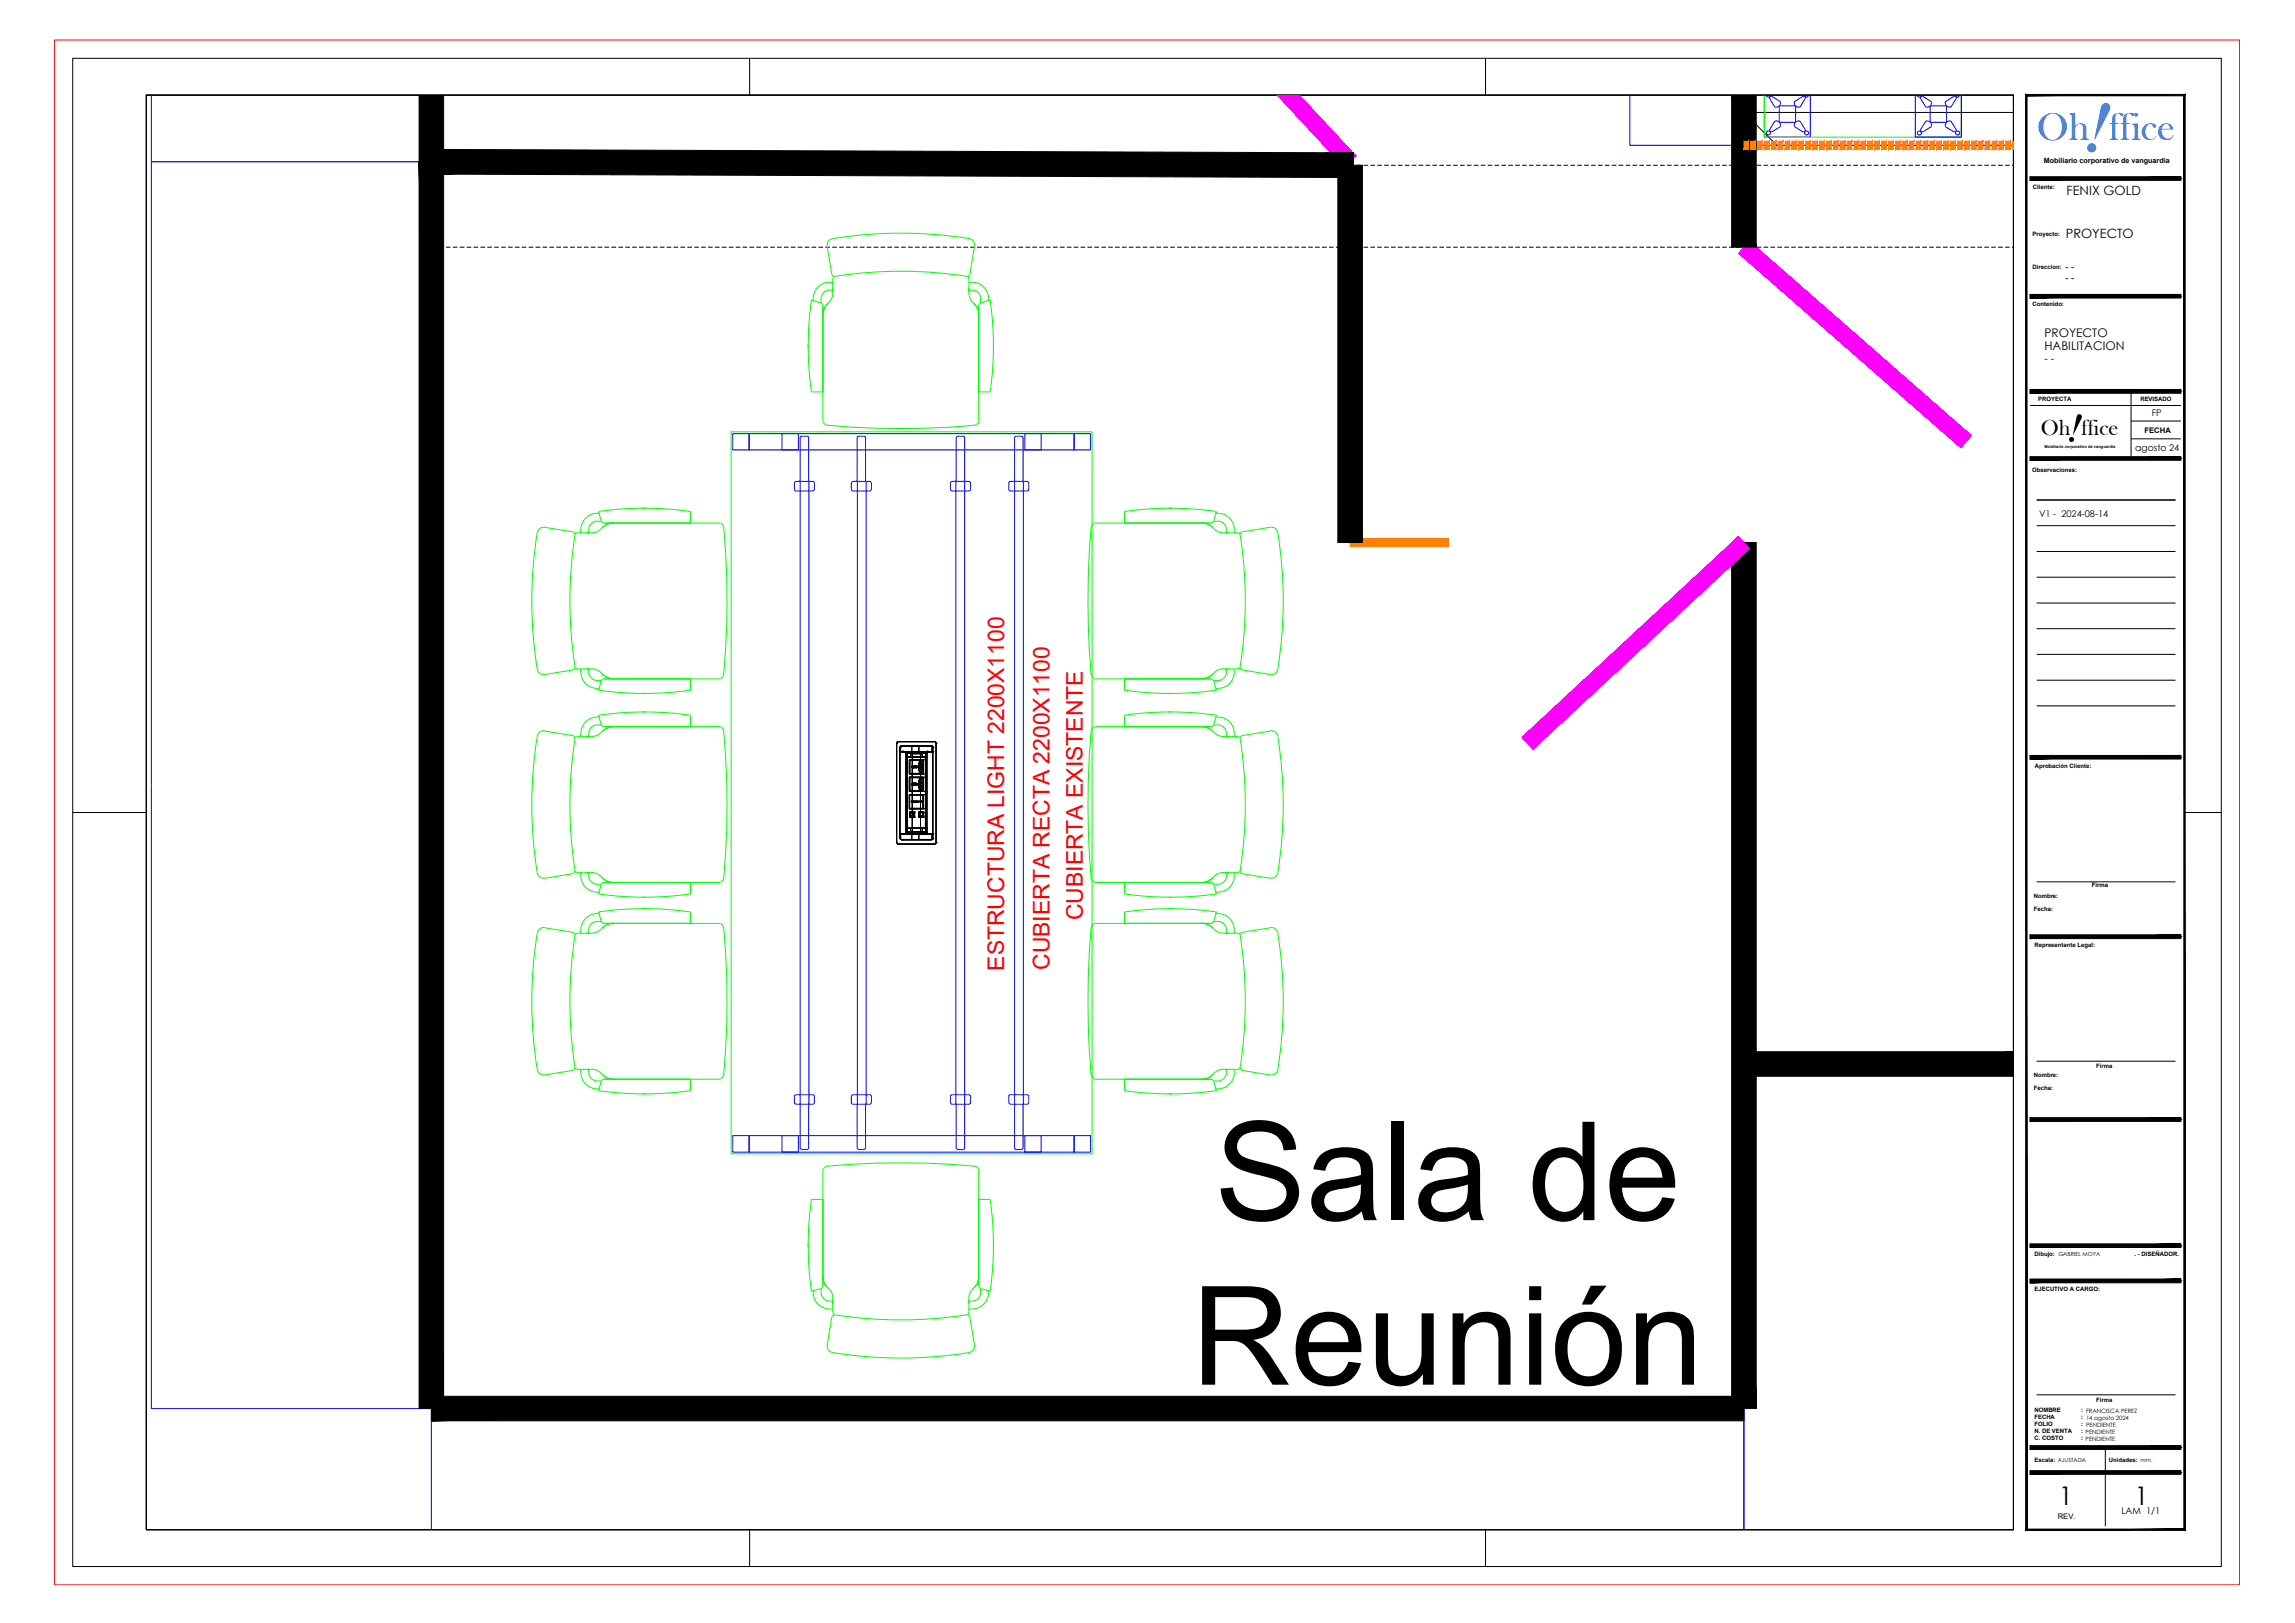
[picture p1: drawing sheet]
<svg xmlns="http://www.w3.org/2000/svg" width="594mm" height="420mm" viewBox="0 0 594 420" stroke-linecap="round" stroke-linejoin="round" font-family="sans-serif">
<defs><g id="words">
<g font-size="35.6">
<text x="314.4" y="315.9">Sala de</text>
<text x="308.4" y="358.5">Reunión</text>
</g>
<text font-size="19.6" fill="#007fff" x="538.8" y="38.4" transform="rotate(19 538.8 38.4)">!</text>
<text font-size="11" x="534.7" y="113.9" transform="rotate(18 534.7 113.9)">!</text>
<text font-size="10.2" fill="#007fff" x="527.2" y="36.1">Oh ffice</text>
<g font-size="6.6">
<text x="533" y="389.6">1</text>
<text x="552.6" y="389.6">1</text>
</g>
<g font-size="5.9" fill="#f00">
<text x="280.3" y="238.2" transform="rotate(-90 280.3 238.2)">CUBIERTA EXISTENTE</text>
<text x="259.9" y="251.3" transform="rotate(-90 259.9 251.3)">ESTRUCTURA LIGHT 2200X1100</text>
<text x="271.6" y="251.1" transform="rotate(-90 271.6 251.1)">CUBIERTA RECTA 2200X1100</text>
</g>
<text font-size="5.8" x="528.3" y="112.6">Oh ffice</text>
<g font-size="3.3">
<text x="535" y="50.6">FENIX GOLD</text>
<text x="534.7" y="61.6">PROYECTO</text>
</g>
<g font-size="3.1">
<text x="529.2" y="87.2">PROYECTO</text>
<text x="529.2" y="90.5">HABILITACION</text>
</g>
<text font-size="2.7" x="529.2" y="93.8">- -</text>
<g font-size="2.4">
<text x="534.7" y="70">- -</text>
<text x="534.7" y="72.8">- -</text>
<text x="557" y="107.7">FP</text>
<text x="552.7" y="116.7">agosto 24</text>
<text x="527.8" y="133.9">V1 - 2024-08-14</text>
<text x="549.1" y="392">LAM 1/1</text>
</g>
<g font-size="2">
<text x="555.1" y="112">FECHA</text>
<text x="532.7" y="393.3">REV.</text>
</g>
<text font-size="1.9" x="529" y="42.3">Mobiliario corporativo de vanguardia</text>
<g font-size="1.5">
<text x="526.2" y="49.1">Cliente:</text>
<text x="526.1" y="61">Proyecto:</text>
<text x="526.1" y="69.8">Direccion:</text>
<text x="526.1" y="79.3">Contenido:</text>
<text x="527.6" y="103.9">PROYECTA</text>
<text x="554" y="103.9">REVISADO</text>
<text x="526.1" y="122.2">Observaciones:</text>
<text x="526.7" y="198.7">Aprobación Cliente:</text>
<text x="526.4" y="232.5">Nombre:</text>
<text x="541.5" y="229.6">Firma</text>
<text x="526.4" y="235.9">Fecha:</text>
<text x="526.6" y="245.2">Representante Legal:</text>
<text x="526.4" y="278.9">Nombre:</text>
<text x="542.6" y="276.5">Firma</text>
<text x="526.4" y="282.1">Fecha:</text>
<text x="526.6" y="325.1">Dibujo: GABRIEL MOYA</text>
<text x="552.6" y="325.3">. - DISEÑADOR.</text>
<text x="526.6" y="334.3">EJECUTIVO A CARGO:</text>
<text x="526.6" y="365.4">NOMBRE</text>
<text x="538.8" y="365.4">: FRANCISCA PEREZ</text>
<text x="542.6" y="362.9">Firma</text>
<text x="526.6" y="367.3">FECHA</text>
<text x="526.6" y="369.2">FOLIO</text>
<text x="526.6" y="371">N. DE VENTA</text>
<text x="538.8" y="367.3">: 14 agosto 2024</text>
<text x="538.8" y="369.2">: PENDIENTE</text>
<text x="538.8" y="371">: PENDIENTE</text>
<text x="526.7" y="372.9">C. COSTO</text>
<text x="538.8" y="372.9">: PENDIENTE</text>
<text x="526.6" y="378.4">Escala: AJUSTADA</text>
<text x="545.9" y="378.4">Unidades: mm.</text>
</g>
<text font-size="1" x="529.2" y="116">Mobiliario corporativo de vanguardia</text>
</g></defs>
<path d="M14.1 10.4h565.6v399.9h-565.6z" fill="none" stroke="#f00" stroke-width=".26"/>
<path d="M37.9 24.6h483.3v371.4h-483.3z" fill="none" stroke="#000" stroke-width=".26"/>
<g fill="none" stroke="#000" stroke-width=".26">
<path d="M18.8 15.1h556.2v390.4h-556.2zM194 15.1v9.5M384.5 15.1v9.5M37.9 24.6h483.3v371.4h-483.3zM564.5 46.2h.1M564.5 76.7h.1M525.5 105h39M551.6 101.5v17.1M551.6 113.6h12.9M551.6 109h12.9M564.5 118.7h.1M564.5 101.3h.1"/>
<path d="M527.2 129.4h35.9M527.2 136.1h35.9M527.2 142.8h35.9M527.2 149.4h35.9M527.2 156.1h35.9M527.2 162.8h35.9M527.2 169.4h35.9M527.2 176.1h35.9M527.2 182.7h35.9M564.5 196h.1M18.8 210.3h19.1M565.5 210.3h9.5"/>
<path d="M527.2 228.3h35.9M564.5 242.5h.1M527.2 274.7h35.9M564.5 289.8h.1M564.5 331.6h.1M564.5 322.5h.1M527.2 361.1h35.9M545 374.9v5.8M564.5 374.7h.1M194 396v9.5M384.5 396v9.5M545 381.7v13.4"/>
<path d="M564.5 381.2h.1"/>
</g>
<g fill="#000" stroke="#000" stroke-width=".26">
<path d="M524.4 24.5l.3 .3 40.9-.3zM524.7 24.8l40.9-.3-.3 .3zM565.6 24.5l-.3 .3 .3 371.4zM565.3 24.8l.3 371.4-.3-.4zM524.4 396.2h41.2l-.3-.4zM524.4 396.2l.3-.4h40.6zM524.4 24.5v371.7l.3-.4zM524.4 24.5l.3 .3v371z"/>
<path d="M525.5 45.7v1l39-1zM525.5 46.7l39-1v1z"/>
<path d="M525.5 76.2v1l39-1zM525.5 77.2l39-1v1z"/>
<path d="M525.5 118.2v1l39-1zM525.5 119.2l39-1v1z"/>
<path d="M525.5 100.8v1l39-1zM525.5 101.8l39-1v1z"/>
<path d="M525.5 195.6v.9l39-.9zM525.5 196.5l39-.9v.9z"/>
<path d="M525.5 242v1l39-1zM525.5 243l39-1v1z"/>
<path d="M525.5 289.3v1l39-1zM525.5 290.3l39-1v1z"/>
<path d="M525.5 331.1v1l39-1zM525.5 332.1l39-1v1z"/>
<path d="M525.5 322v.9l39-.9zM525.5 322.9l39-.9v.9z"/>
<path d="M525.5 374.3v.9l39-.9zM525.5 375.2l39-.9v.9z"/>
<path d="M525.5 380.7v1l39-1zM525.5 381.7l39-1v1z"/>
</g>
<!-- layer: 0 -->
<g fill="none" stroke="#000" stroke-width=".26">
<path d="M37.9 24.6h483.3v371.4h-483.3zM451.4 37.6h69.8M521.2 29.1h-69.8l8.5 8.5M111.7 42.8h1.4M113.7 42.8h1.1M115.4 42.8h1.2M117.2 42.8h1.2M119 42.8h1.2M120.8 42.8h1.2M122.6 42.8h1.2M124.4 42.8h1.1M126.1 42.8h1.2"/>
<path d="M127.9 42.8h1.2M129.7 42.8h1.2M131.5 42.8h1.2M133.3 42.8h1.2M135.1 42.8h1.2M136.8 42.8h1.2M138.6 42.8h1.3M140.4 42.8h1.2M142.2 42.8h1.2M144 42.8h1.2M145.8 42.8h1.2M147.6 42.8h1.2"/>
<path d="M149.4 42.8h1.2M151.2 42.8h1.1M152.9 42.8h1.2M154.7 42.8h1.2M156.5 42.8h1.2M158.3 42.8h1.2M160.1 42.8h1.2M161.9 42.8h1.2M163.6 42.8h1.2M165.4 42.8h1.2M167.2 42.8h1.2M169 42.8h1.2"/>
<path d="M170.8 42.8h1.2M172.6 42.8h1.2M174.4 42.8h1.1M176.1 42.8h1.2M178 42.8h1.1M179.7 42.8h1.2M181.5 42.8h1.2M183.3 42.8h1.2M185.1 42.8h1.2M186.8 42.8h1.3M188.7 42.8h1.2M190.4 42.8h1.2"/>
<path d="M192.2 42.8h1.2M194 42.8h1.2M195.8 42.8h1.2M197.6 42.8h1.2M199.4 42.8h1.2M201.2 42.8h1.1M202.9 42.8h1.2M204.7 42.8h1.2M206.5 42.8h1.2M208.3 42.8h1.2M210.1 42.8h1.2M211.9 42.8h1.1"/>
<path d="M213.6 42.8h1.2M215.4 42.8h1.2M217.2 42.8h1.2M219 42.8h1.2M220.8 42.8h1.2M222.6 42.8h1.2M224.4 42.8h1.1M226.1 42.8h1.3M228 42.8h1.1M229.7 42.8h1.2M231.5 42.8h1.2M233.3 42.8h1.2"/>
<path d="M235.1 42.8h1.2M236.9 42.8h1.2M238.7 42.8h1.1M240.4 42.8h1.2M242.2 42.8h1.2M244 42.8h1.2M245.8 42.8h1.2M247.6 42.8h1.2M249.4 42.8h1.2M251.1 42.8h1.2M252.9 42.8h1.2M254.7 42.8h1.2"/>
<path d="M256.5 42.8h1.2M258.3 42.8h1.2M260.1 42.8h1.2M261.9 42.8h1.1M263.6 42.8h1.2M265.5 42.8h1.1M267.2 42.8h1.2M269 42.8h1.2M270.8 42.8h1.2M272.6 42.8h1.2M274.3 42.8h1.3M276.2 42.8h1.2"/>
<path d="M277.9 42.8h1.2M279.7 42.8h1.2M281.5 42.8h1.2M283.3 42.8h1.2M285.1 42.8h1.2M286.9 42.8h1.2M288.7 42.8h1.1M290.4 42.8h1.2M292.2 42.8h1.2M294 42.8h1.2M295.8 42.8h1.2M297.6 42.8h1.2"/>
<path d="M299.4 42.8h1.2M301.1 42.8h1.2M302.9 42.8h1.2M304.7 42.8h1.2M306.5 42.8h1.2M308.3 42.8h1.2M310.1 42.8h1.2M311.9 42.8h1.1M313.6 42.8h1.3M315.5 42.8h1.1M317.2 42.8h1.2M319 42.8h1.2"/>
<path d="M320.8 42.8h1.2M322.6 42.8h1.2M324.4 42.8h1.2M326.2 42.8h1.1M327.9 42.8h1.2M329.7 42.8h1.2M331.5 42.8h1.2M333.3 42.8h1.2M335.1 42.8h1.2M336.9 42.8h1.2M338.7 42.8h1.1M340.4 42.8h1.2"/>
<path d="M342.2 42.8h1.2M344 42.8h1.2M345.8 42.8h1.2M347.6 42.8h1.2M349.4 42.8h1.1M351.1 42.8h1.2M353 42.8h1.1M354.7 42.8h1.2M356.5 42.8h1.2M358.3 42.8h1.2M360.1 42.8h1.2M361.9 42.8h1.2"/>
<path d="M363.7 42.8h1.2M365.4 42.8h1.2M367.2 42.8h1.2M369 42.8h1.2M370.8 42.8h1.2M372.6 42.8h1.2M374.4 42.8h1.2M376.2 42.8h1.1M377.9 42.8h1.2M379.7 42.8h1.2M381.5 42.8h1.2M383.3 42.8h1.2"/>
<path d="M385.1 42.8h1.2M386.9 42.8h1.2M388.6 42.8h1.2M390.4 42.8h1.3M392.2 42.8h1.2M394 42.8h1.2M395.8 42.8h1.2M397.6 42.8h1.2M399.4 42.8h1.1M401.1 42.8h1.3M403 42.8h1.1M404.7 42.8h1.2"/>
<path d="M406.5 42.8h1.2M408.3 42.8h1.2M410.1 42.8h1.2M411.9 42.8h1.2M413.7 42.8h1.2M415.4 42.8h1.2M417.2 42.8h1.2M419 42.8h1.2M420.8 42.8h1.2M422.6 42.8h1.2M424.4 42.8h1.2M426.2 42.8h1.1"/>
<path d="M427.9 42.8h1.2M429.7 42.8h1.2M431.5 42.8h1.2M433.3 42.8h1.2M435.1 42.8h1.2M436.9 42.8h1.2M438.6 42.8h1.2M440.5 42.8h1.1M442.2 42.8h1.2M444 42.8h1.2M445.8 42.8h1.2M447.6 42.8h1.2"/>
<path d="M449.4 42.8h1.2M451.2 42.8h1.2M453 42.8h1.1M454.7 42.8h1.2M456.5 42.8h1.2M458.3 42.8h1.2M460.1 42.8h1.2M461.9 42.8h1.2M463.7 42.8h1.1M465.4 42.8h1.2M467.2 42.8h1.2M469 42.8h1.2"/>
<path d="M470.8 42.8h1.2M472.6 42.8h1.2M474.4 42.8h1.2M476.2 42.8h1.1M477.9 42.8h1.3M479.7 42.8h1.2M481.5 42.8h1.2M483.3 42.8h1.2M485.1 42.8h1.2M486.9 42.8h1.1M488.6 42.8h1.3M490.5 42.8h1.1"/>
<path d="M492.2 42.8h1.2M494 42.8h1.2M495.8 42.8h1.2M497.6 42.8h1.2M499.4 42.8h1.2M501.2 42.8h1.2M502.9 42.8h1.2M504.7 42.8h1.2M506.5 42.8h1.2M508.3 42.8h1.2M510.1 42.8h1.2M511.9 42.8h1.2"/>
<path d="M513.7 42.8h1.1M515.4 42.8h1.2M517.2 42.8h1.2M519 42.8h1.2M520.8 42.8h.4M111.7 64h1.4M113.7 64h1.1M115.4 64h1.2M117.2 64h1.2M119 64h1.2M120.8 64h1.2M122.6 64h1.2"/>
<path d="M124.4 64h1.1M126.1 64h1.2M127.9 64h1.2M129.7 64h1.2M131.5 64h1.2M133.3 64h1.2M135.1 64h1.2M136.8 64h1.2M138.6 64h1.3M140.4 64h1.2M142.2 64h1.2M144 64h1.2"/>
<path d="M145.8 64h1.2M147.6 64h1.2M149.4 64h1.2M151.2 64h1.1M152.9 64h1.2M154.7 64h1.2M156.5 64h1.2M158.3 64h1.2M160.1 64h1.2M161.9 64h1.2M163.6 64h1.2M165.4 64h1.2"/>
<path d="M167.2 64h1.2M169 64h1.2M170.8 64h1.2M172.6 64h1.2M174.4 64h1.1M176.1 64h1.2M178 64h1.1M179.7 64h1.2M181.5 64h1.2M183.3 64h1.2M185.1 64h1.2M186.8 64h1.3"/>
<path d="M188.7 64h1.2M190.4 64h1.2M192.2 64h1.2M194 64h1.2M195.8 64h1.2M197.6 64h1.2M199.4 64h1.2M201.2 64h1.1M202.9 64h1.2M204.7 64h1.2M206.5 64h1.2M208.3 64h1.2"/>
<path d="M210.1 64h1.2M211.9 64h1.1M213.6 64h1.2M215.4 64h1.2M217.2 64h1.2M219 64h1.2M220.8 64h1.2M222.6 64h1.2M224.4 64h1.1M226.1 64h1.3M228 64h1.1M229.7 64h1.2"/>
<path d="M231.5 64h1.2M233.3 64h1.2M235.1 64h1.2M236.9 64h1.2M238.7 64h1.1M240.4 64h1.2M242.2 64h1.2M244 64h1.2M245.8 64h1.2M247.6 64h1.2M249.4 64h1.2M251.1 64h1.2"/>
<path d="M252.9 64h1.2M254.7 64h1.2M256.5 64h1.2M258.3 64h1.2M260.1 64h1.2M261.9 64h1.1M263.6 64h1.2M265.5 64h1.1M267.2 64h1.2M269 64h1.2M270.8 64h1.2M272.6 64h1.2"/>
<path d="M274.3 64h1.3M276.2 64h1.2M277.9 64h1.2M279.7 64h1.2M281.5 64h1.2M283.3 64h1.2M285.1 64h1.2M286.9 64h1.2M288.7 64h1.1M290.4 64h1.2M292.2 64h1.2M294 64h1.2"/>
<path d="M295.8 64h1.2M297.6 64h1.2M299.4 64h1.2M301.1 64h1.2M302.9 64h1.2M304.7 64h1.2M306.5 64h1.2M308.3 64h1.2M310.1 64h1.2M311.9 64h1.1M313.6 64h1.3M315.5 64h1.1"/>
<path d="M317.2 64h1.2M319 64h1.2M320.8 64h1.2M322.6 64h1.2M324.4 64h1.2M326.2 64h1.1M327.9 64h1.2M329.7 64h1.2M331.5 64h1.2M333.3 64h1.2M335.1 64h1.2M336.9 64h1.2"/>
<path d="M338.7 64h1.1M340.4 64h1.2M342.2 64h1.2M344 64h1.2M345.8 64h1.2M347.6 64h1.2M349.4 64h1.1M351.1 64h1.2M353 64h1.1M354.7 64h1.2M356.5 64h1.2M358.3 64h1.2"/>
<path d="M360.1 64h1.2M361.9 64h1.2M363.7 64h1.2M365.4 64h1.2M367.2 64h1.2M369 64h1.2M370.8 64h1.2M372.6 64h1.2M374.4 64h1.2M376.2 64h1.1M377.9 64h1.2M379.7 64h1.2"/>
<path d="M381.5 64h1.2M383.3 64h1.2M385.1 64h1.2M386.9 64h1.2M388.6 64h1.2M390.4 64h1.3M392.2 64h1.2M394 64h1.2M395.8 64h1.2M397.6 64h1.2M399.4 64h1.1M401.1 64h1.3"/>
<path d="M403 64h1.1M404.7 64h1.2M406.5 64h1.2M408.3 64h1.2M410.1 64h1.2M411.9 64h1.2M413.7 64h1.2M415.4 64h1.2M417.2 64h1.2M419 64h1.2M420.8 64h1.2M422.6 64h1.2"/>
<path d="M424.4 64h1.2M426.2 64h1.1M427.9 64h1.2M429.7 64h1.2M431.5 64h1.2M433.3 64h1.2M435.1 64h1.2M436.9 64h1.2M438.6 64h1.2M440.5 64h1.1M442.2 64h1.2M444 64h1.2"/>
<path d="M445.8 64h1.2M447.6 64h1.2M449.4 64h1.2M451.2 64h1.2M453 64h1.1M454.7 64h1.2M456.5 64h1.2M458.3 64h1.2M460.1 64h1.2M461.9 64h1.2M463.7 64h1.1M465.4 64h1.2"/>
<path d="M467.2 64h1.2M469 64h1.2M470.8 64h1.2M472.6 64h1.2M474.4 64h1.2M476.2 64h1.1M477.9 64h1.3M479.7 64h1.2M481.5 64h1.2M483.3 64h1.2M485.1 64h1.2M486.9 64h1.1"/>
<path d="M488.6 64h1.3M490.5 64h1.1M492.2 64h1.2M494 64h1.2M495.8 64h1.2M497.6 64h1.2M499.4 64h1.2M501.2 64h1.2M502.9 64h1.2M504.7 64h1.2M506.5 64h1.2M508.3 64h1.2"/>
<path d="M510.1 64h1.2M511.9 64h1.2M513.7 64h1.1M515.4 64h1.2M517.2 64h1.2M519 64h1.2M520.8 64h.4M232.1 192.4h.1M232.1 192.4v25.7M232.5 192h.1M232.5 192h9.4M232.5 192l-.4 .4"/>
<path d="M232.9 194.6h.1M232.9 193.5h.1M232.9 193.5v23.4M232.9 194.6h8.6M233.1 194.5h.1M233.1 194.6h.1M233.1 193.2h.1M233.1 193.2v1.4M233.1 193.2h8.2M233.4 193.1h.1M233.4 193.1h7.6M233.4 193.1l-.5 .4"/>
<path d="M233.8 194.3v.2M234.4 194.5v.1M234.5 194.5h.1M234.5 194.5v21.4M234.7 195h.1M234.7 196h.1M234.7 195h5.1M234.7 194.5v21.3M234.7 196h5.1M234.9 194.5v21.3M235.4 196.7h.1M235.4 196.7v3.6"/>
<path d="M235.4 196.7h3.6M235.4 196.8h.1M235.5 196.8h3.5v3.5M235.5 196.8v3.4M235.7 195h.1M235.7 196h.1M235.7 195v1M235.7 195.1h3M236 198.7h.1M236 198.4h.1M236 198.4v.3M236 198.7h.2"/>
<path d="M236 198.4h.2M236 193.2v1.4M236.2 194.6h.1M236.2 194.6v21.2M236.2 198.3l.3-.1 .3 .2M236.2 198.7h.1M236.2 198.4h.1M236.8 198.6h.1M236.8 198.5h.1M236.8 198.6l-.3 .2-.3-.1M236.9 198.6h.1M236.9 198.5h.1"/>
<path d="M236.9 198.6l.2 .2 .3-.1M237.3 198.4l.2 .1-.2 .2M237.3 198.7h.1M237.3 198.4h.1M237.4 198.3l-.3-.1-.2 .2M237.8 198.1h.1M237.8 198.2h.1M237.8 199h.1M237.8 198.9h.1M237.8 198.1v.1M237.8 198.9v.1M237.8 198.2h.4"/>
<path d="M237.8 198.9h.4M237.9 198.1h.1M237.9 197.6h.1M237.9 199.5h.1M237.9 199h.1M237.9 193.2v1.4M237.9 197.6v.5M237.9 199v.5M238 197.6h.1M238 197.1h.1M238 199.9h.1M238 199.5h.1"/>
<path d="M238 197.6h-.1M238 197.1v.5M238 199.5v.4M238 197.1h.4M238 199.9h.4M238.2 198.2h.1M238.2 198.3h.1M238.2 198.9h.1M238.2 198.8h.1M238.2 198.2v.1M238.2 198.8v.1M238.2 198.3h.2"/>
<path d="M238.2 198.8h.2M238.3 194.6h.1M238.3 194.6v21.2M238.4 197.1h.1M238.4 197.9h.1M238.4 199.9h.1M238.4 199.2h.1M238.4 197.1v.8M238.4 199.2v.7M238.4 198.3h.1M238.4 198.8h.1M238.4 197.9v.4"/>
<path d="M238.4 198.8v.4M238.7 196h.1M238.7 195h.1M238.7 195v1M239 196.7h.1M239 196.7v3.6M239.6 194.5v21.3M239.8 195h.1M239.8 196h.1M239.8 194.5v21.3M239.9 194.5h.1M240 194.5l-.1 21.4"/>
<path d="M240.1 194.3l.1 .3M240.2 194.5l-5.9 .1M241 193.1h.1M241.1 193.1l.4 .4M241.3 194.5h.1M241.3 194.6h.1M241.3 193.2h.1M241.3 193.2v1.4M241.5 194.6h.1M241.5 193.5h.1M241.5 193.5v23.4M241.9 192h.1"/>
<path d="M241.9 192l.4 .4M242.3 192.4h.1M242.3 192.4v25.7M232.1 218.1h.1M232.1 218.1l.4 .4M232.5 218.5h.1M232.5 218.5h9.4M232.9 216.9l.5 .5M232.9 215.8h.1M232.9 216.9h.1M232.9 215.8h8.6M233.1 215.8h.1"/>
<path d="M233.1 217.3h.1M233.1 215.8v1.5M233.1 217.3h8.2M233.4 217.4h.1M233.4 217.4h7.6M233.8 215.9v.3M234.5 215.9h.1M234.5 215.9h5.4M234.7 215.4h.1M234.7 214.4h.1M234.7 215.4h5.1M234.7 214.4h5.1"/>
<path d="M235.4 204.9h.1M235.4 201.2h.1M235.4 200.3h.1M235.4 209.4h.1M235.4 205.7h.1M235.4 201.2v3.7M235.4 205.7v3.7M235.4 205.7h3.6M235.4 209.4h3.6M235.4 204.9h3.6M235.4 201.2h3.6M235.4 200.3h3.6"/>
<path d="M235.4 211.6h.1M235.4 210.2h.1M235.4 209.3h.1M235.4 205.8h.1M235.4 210.2v1.4M235.4 211.6h1.2M235.4 210.2h1.2M235.4 209.3h3.6M235.4 205.8h3.6M235.5 211.3h.1M235.5 210.4h.1M235.5 210.4h.3"/>
<path d="M235.5 211.3h1.1M235.5 210.4v.9M235.5 201.3v3.5M235.5 200.2l3.5 .1M235.5 204.8h3.5M235.7 214.4h.1M235.7 215.4h.1M235.7 214.4v1M235.7 215.3h3M235.8 210.4h.1M235.8 210.3h.1M235.8 210.3v.1"/>
<path d="M235.9 210.3h.1M235.9 210.3h.3M236 207.5h.1M236 203.2h.1M236 202.8h.1M236 202.8v.4M236 203.2h.2M236 202.8h.2M236 215.8v1.5M236.1 207.7h.1M236.1 207.5h.1M236.1 207.4h.1"/>
<path d="M236.1 207.4v.1M236.1 207.5v.2M236.2 215.8h.1M236.2 207.4h.1M236.2 207.5h.1M236.2 207.7h.1M236.2 202.8l.3-.1 .3 .2M236.2 210.3h.1M236.2 203.2h.1M236.2 202.8h.1M236.3 210.4h.1M236.3 210.3h.1"/>
<path d="M236.3 210.4h.3M236.3 210.3v.1M236.6 210.4h.1M236.6 211.3h.1M236.6 207.3h1.3v.4l-1.1 .1zM236.6 210.4v.9M236.6 211.6h.1M236.6 210.2h.1M236.6 210.2v1.4M236.8 203.1h.1M236.8 203h.1M236.8 207.5h.8z"/>
<path d="M236.8 203.1l-.3 .2-.3-.1M236.9 203.1h.1M236.9 203h.1M237.3 202.8l.2 .2-.2 .3-.4-.2M237.3 203.2h.1M237.3 202.9h.1M237.4 202.8l-.3-.1-.2 .2M237.8 211.6h.1M237.8 210.2h.1M237.8 202.6h.1M237.8 202.7h.1M237.8 203.5h.1"/>
<path d="M237.8 203.4h.1M237.8 202.6v.1M237.8 203.4v.1M237.8 210.2v1.4M237.8 211.6h1.2M237.8 210.2h1.2M237.8 202.7h.4M237.8 203.4h.4M237.8 211.3h.1M237.8 210.4h.1M237.8 210.4v.9M237.8 210.4h.3"/>
<path d="M237.8 211.3h1.2M237.9 202.6h.1M237.9 202.1h.1M237.9 203.9h.1M237.9 203.5h.1M237.9 202.1v.5M237.9 203.5v.4M237.9 215.8v1.5M237.9 203.9l.1 .1M238 202h.1M238 201.6h.1M238 204.5h.1"/>
<path d="M238 204h.1M238 201.6v.4M238 204v.5M238 202l-.1 .1M238 201.6h.4M238 204.5h.4M238.1 210.4h.1M238.1 210.3h.1M238.1 210.3v.1M238.2 207.5h.1M238.2 210.3h.1M238.2 210.3h.4"/>
<path d="M238.2 202.7h.1M238.2 202.8h.1M238.2 203.4h.1M238.2 203.3h.1M238.2 202.7v.1M238.2 203.3v.1M238.2 202.8h.2M238.2 203.3h.2M238.3 215.8h.1M238.3 207.7h.1M238.3 207.5h.1M238.3 207.4h.1"/>
<path d="M238.4 207.4h.1M238.4 207.5h.1M238.4 207.7h.1M238.4 201.6h.1M238.4 202.3h.1M238.4 204.5h.1M238.4 203.7h.1M238.4 201.6v.7M238.4 203.7v.8M238.4 207.4v.1M238.4 207.5v.2M238.4 202.8h.1"/>
<path d="M238.4 203.3h.1M238.4 202.3v.5M238.4 203.3v.4M238.6 210.3h.1M238.7 210.4h.1M238.7 210.3h.1M238.7 210.4h.3M238.7 210.3v.1M238.7 215.4h.1M238.7 214.4h.1M238.7 214.4v1M239 210.4h.1"/>
<path d="M239 211.3h.1M239 211.6h.1M239 210.2h.1M239 209.3h.1M239 205.8h.1M239 201.3v3.5M239 205.8v3.5M239 210.2v1.4M239 201.3h-3.5M239 204.9h.1M239 201.2h.1M239 200.3h.1"/>
<path d="M239 205.7h.1M239 209.4h.1M239 201.2v3.7M239 205.7v3.7M239.8 215.4h.1M239.8 214.4h.1M239.9 215.9h.1M240.1 215.9v.3M241 217.4h.1M241.3 215.8h.1M241.3 217.3h.1M241.3 215.8v1.5"/>
<path d="M241.5 215.8h.1M241.5 216.9h.1M241.5 216.9l-.4 .5M241.9 218.5h.1M242.3 218.1h.1M242.3 218.1l-.4 .4"/>
<circle cx="237.7" cy="198.5" r=".15"/>
<circle cx="238" cy="198.5" r=".15"/>
<circle cx="236.1" cy="207.5" r=".23"/>
<circle cx="237.7" cy="203" r=".15"/>
<circle cx="238" cy="203" r=".15"/>
<circle cx="238.3" cy="207.5" r=".23"/>
</g>
<!-- layer: Cotas -->
<path d="M39.2 24.7v17.2h72.5h-72.5v322.7M421.9 24.7v12.9h29.5M39.2 364.6h72.5v31.4M451.4 364.6v31.4" fill="none" stroke="#00f" stroke-width=".26"/>
<!-- layer: Puertas -->
<g fill="#f0f" stroke="#f0f" stroke-width=".26">
<path d="M330.7 24.7l20.4 15.7-14.7-15.7zM330.7 24.7l20.4 15.7-3.2 2.9z"/>
<path d="M452.8 62.4l-2.8 3.2 60.4 47.2zM450 65.6l60.4 47.2-2.8 3.1z"/>
<path d="M450 138.9l-53.2 55.1 56.1-52zM393.9 190.9l56.1-52-53.2 55.1z"/>
</g>
<!-- layer: Muros -->
<g fill="#000" stroke="#000" stroke-width=".26">
<path d="M111.7 38.7v6.4l238.6-5.5zM111.7 45.1l238.6-5.5v6.4z"/>
<path d="M448.3 24.7l6.3 39.3v-39.3zM448.3 24.7l6.3 39.3h-6.3z"/>
<path d="M346.3 42.8l6.4 97.6v-97.6zM346.3 42.8l6.4 97.6h-6.4z"/>
<path d="M451.4 278.6h69.8v-6.3zM451.4 272.3h69.8l-69.8 6.3z"/>
<path d="M108.5 41.9v322.7h6.3zM108.5 41.9h6.3v322.7zM108.5 24.7v17.2h6.3zM108.5 24.7h6.3v17.2z"/>
<path d="M111.7 361.5v6.3l339.7-6.3zM111.7 367.8l339.7-6.3v6.3z"/>
<path d="M448.3 140.4v224.2h6.3zM448.3 140.4h6.3v224.2z"/>
</g>
<!-- layer: Vidrio -->
<g fill="#ff7f00" stroke="#ff7f00" stroke-width=".26">
<path d="M349.5 141.5h25.5v-2.1zM349.5 139.4h25.5l-25.5 2.1z"/>
<path d="M451.4 36.6v2.1l1.2-2.1zM452.6 36.6v2.1h-1.2z"/>
<path d="M453.2 36.6v2.1l1.1-2.1zM454.3 36.6v2.1h-1.1z"/>
<path d="M454.9 36.6v2.1l1.2-2.1zM456.1 36.6v2.1h-1.2z"/>
<path d="M456.7 36.6v2.1l1.2-2.1zM457.9 36.6v2.1h-1.2z"/>
<path d="M458.5 36.6v2.1l1.2-2.1zM459.7 36.6v2.1h-1.2z"/>
<path d="M460.3 36.6v2.1l1.2-2.1zM461.5 36.6v2.1h-1.2z"/>
<path d="M462.1 36.6v2.1l1.2-2.1zM463.3 36.6v2.1h-1.2z"/>
<path d="M463.9 36.6v2.1l1.2-2.1zM465.1 36.6v2.1h-1.2z"/>
<path d="M465.7 36.6v2.1l1.1-2.1zM466.8 36.6v2.1h-1.1z"/>
<path d="M467.5 36.6v2.1l1.2-2.1zM468.7 36.6v2.1h-1.2z"/>
<path d="M469.3 36.6v2.1l1.1-2.1zM470.4 36.6v2.1h-1.1z"/>
<path d="M471 36.6v2.1l1.2-2.1zM472.2 36.6v2.1h-1.2z"/>
<path d="M472.8 36.6v2.1l1.2-2.1zM474 36.6v2.1h-1.2z"/>
<path d="M474.6 36.6v2.1l1.2-2.1zM475.8 36.6v2.1h-1.2z"/>
<path d="M476.4 36.6v2.1l1.2-2.1zM477.6 36.6v2.1h-1.2z"/>
<path d="M478.2 36.6v2.1l1.2-2.1zM479.4 36.6v2.1h-1.2z"/>
<path d="M480 36.6v2.1l1.1-2.1zM481.1 36.6v2.1h-1.1z"/>
<path d="M481.7 36.6v2.1l1.2-2.1zM482.9 36.6v2.1h-1.2z"/>
<path d="M483.5 36.6v2.1l1.2-2.1zM484.7 36.6v2.1h-1.2z"/>
<path d="M485.3 36.6v2.1l1.2-2.1zM486.5 36.6v2.1h-1.2z"/>
<path d="M487.1 36.6v2.1l1.2-2.1zM488.3 36.6v2.1h-1.2z"/>
<path d="M488.9 36.6v2.1l1.2-2.1zM490.1 36.6v2.1h-1.2z"/>
<path d="M490.7 36.6v2.1l1.2-2.1zM491.9 36.6v2.1h-1.2z"/>
<path d="M492.4 36.6v2.1l1.2-2.1zM493.6 36.6v2.1h-1.2z"/>
<path d="M494.2 36.6v2.1l1.2-2.1zM495.4 36.6v2.1h-1.2z"/>
<path d="M496 36.6v2.1l1.2-2.1zM497.2 36.6v2.1h-1.2z"/>
<path d="M497.8 36.6v2.1l1.2-2.1zM499 36.6v2.1h-1.2z"/>
<path d="M499.6 36.6v2.1l1.2-2.1zM500.8 36.6v2.1h-1.2z"/>
<path d="M501.4 36.6v2.1l1.2-2.1zM502.6 36.6v2.1h-1.2z"/>
<path d="M503.2 36.6v2.1l1.1-2.1zM504.3 36.6v2.1h-1.1z"/>
<path d="M504.9 36.6v2.1l1.3-2.1zM506.2 36.6v2.1h-1.3z"/>
<path d="M506.8 36.6v2.1l1.1-2.1zM507.9 36.6v2.1h-1.1z"/>
<path d="M508.5 36.6v2.1l1.2-2.1zM509.7 36.6v2.1h-1.2z"/>
<path d="M510.3 36.6v2.1l1.2-2.1zM511.5 36.6v2.1h-1.2z"/>
<path d="M512.1 36.6v2.1l1.2-2.1zM513.3 36.6v2.1h-1.2z"/>
<path d="M513.9 36.6v2.1l1.2-2.1zM515.1 36.6v2.1h-1.2z"/>
<path d="M515.7 36.6v2.1l1.2-2.1zM516.9 36.6v2.1h-1.2z"/>
<path d="M517.5 36.6v2.1l1.2-2.1zM518.7 36.6v2.1h-1.2z"/>
<path d="M519.2 36.6v2.1l1.2-2.1zM520.4 36.6v2.1h-1.2z"/>
<path d="M521.2 36.6l-.2 2.1zM521 36.6v2.1z"/>
</g>
<!-- layer: ocultas -->
<g fill="none" stroke="#00f" stroke-width=".26">
<path d="M456.7 24.7v10.8h11.9v-10.8M457.2 24.7a.51 .51 0 0 0 .5 .4 .51 .51 0 0 0 .5-.4M458.2 25l.4-.1 2.3 1.4M458.2 25.1l-.2 .3 1.4 2.3M459.4 31.4l-1.4 2.3 .2 .3M459.5 31.4a1.07 1.07 0 0 1 1.1 .2 1.07 1.07 0 0 1 .3 1.2M460.9 26.3a1.1 1.1 0 0 1-.3 1.1 1.1 1.1 0 0 1-1.1 .3M460.9 32.8l-2.3 1.4-.4-.2M464.5 32.8l2.3 1.4 .4-.2M464.5 32.8a1.08 1.08 0 0 1 .3-1.2 1.08 1.08 0 0 1 1.2-.2l1.3 2.2-.1 .4M464.5 26.3a1.11 1.11 0 0 0 .3 1.1 1.11 1.11 0 0 0 1.2 .3l1.3-2.3-.1-.3-.4-.2-2.3 1.4M467.1 24.7a.53 .53 0 0 0 .5 .4 .53 .53 0 0 0 .6-.4"/>
<path d="M495.8 24.7v10.8h11.9v-10.8M496.3 24.7a.51 .51 0 0 0 .5 .4 .51 .51 0 0 0 .5-.4M497.3 25l.3-.1 2.3 1.4M497.3 25.1l-.2 .3 1.4 2.3M498.5 31.4l-1.4 2.3 .2 .3M498.5 31.4l.6-.1 .6 .3M499.7 31.6l.3 .6-.1 .6M499.7 27.5l-.6 .2h-.6M499.9 26.3l.1 .6-.3 .5M499.9 32.8l-2.3 1.4-.3-.2M503.6 32.8l2.3 1.4 .3-.2M503.6 32.8a1.08 1.08 0 0 1 .3-1.2 1.08 1.08 0 0 1 1.1-.2l1.4 2.2"/>
<path d="M506.2 24.7a.53 .53 0 0 0 .5 .4 .53 .53 0 0 0 .5-.4M506.4 25.4l-1.4 2.3a1.11 1.11 0 0 1-1.1-.3 1.11 1.11 0 0 1-.3-1.1M506.4 33.7l-.1 .3M506.4 25.4l-.5-.5-2.3 1.4"/>
<circle cx="457.8" cy="34.4" r=".53"/>
<circle cx="467.7" cy="34.4" r=".53"/>
<circle cx="496.8" cy="34.4" r=".53"/>
<circle cx="506.7" cy="34.4" r=".53"/>
</g>
<!-- layer: 0 -->
<g fill="none" stroke="#00f" stroke-width=".26">
<path d="M460.6 27.4h4.2v4.3h-4.2zM499.6 27.4h4.3v4.3h-4.3zM189.7 112.3h4.2v4.2h-4.2zM193.9 112.3h84.1v4.2h-84.1zM202.4 112.3h4.3v4.2h-4.3zM265.3 112.3h4.2v4.2h-4.2zM278 112.3h4.3v4.2h-4.3zM207.1 124.6h2.3v161.3h-2.3zM221.9 124.6h2.3v161.3h-2.3zM247.4 124.6h2.3v161.3h-2.3zM262.6 124.6h2.3v161.3h-2.3zM189.7 294h4.2v4.3h-4.2z"/>
<path d="M193.9 294h84.1v4.3h-84.1zM202.4 294h4.3v4.3h-4.3zM265.3 294h4.2v4.3h-4.2zM278 294h4.3v4.3h-4.3z"/>
</g>
<g fill="none" stroke="#0f0" stroke-width=".26">
<path d="M456.7 24.7v10.8h51v-10.8M210.1 77.8h.4M210.3 77.8l2.1 .6M210.3 77.7h-.2a78.4 78.4 0 0 0-.1 23.8h3v-22.3v29.9M212.4 78.3l.5 .3 .1 .6M214.1 63.8l1.2 7.1M214.7 73.1h.8M214.7 75.1h.8M214.8 73.1a4.3 4.3 0 0 0-4.3 4.7M214.8 75.1a2.22 2.22 0 0 0-2.3 2.2v1.1M215.3 70.8a.87 .87 0 0 0 1 .8M215.5 72.7l.1 3.4-.5 1.6a5.3 5.3 0 0 0-2.1 3.9"/>
<path d="M215.5 61.8a1.71 1.71 0 0 0-1.4 1.9M215.6 61.8a110.8 110.8 0 0 1 35.3 0M215.8 71.5l-.3 1.2M216.3 71.5a110.8 110.8 0 0 1 33.9 0M250.6 71.5l.3 1.2M250.8 72.7v3.4l.5 1.6a5.3 5.3 0 0 1 2.1 3.9M250.8 73.1h.8M250.8 75.1h.8M250.9 61.8a1.71 1.71 0 0 1 1.4 1.9M251.1 70.8a.87 .87 0 0 1-1 .8M251.6 73.1a4.2 4.2 0 0 1 4.2 4.7M251.6 75.1a2.22 2.22 0 0 1 2.3 2.2"/>
<path d="M252.3 63.8l-1.2 7.1M253.8 77.3v1.1M254 78.3l-.5 .3-.1 .6M255.8 77.8h.5M256.3 77.9a83.6 83.6 0 0 1 0 23.6h-2.9v-22.3v29.9M256.4 77.9l-.3-.2-2.1 .7M209.2 89.2v.8M257.2 89.2v.8M189.3 111.8h93.4v186.9h-93.4zM213 109.2l.5 .5 .9 .4M214.3 110.1a210.5 210.5 0 0 0 37.7 0M253.4 109.2l-.5 .5-.9 .4"/>
<path d="M150 138h2.8M150 137.9l-1.2 .3M154.6 132.9h.5M154.6 132.9a4.4 4.4 0 0 0-4.3 5.1M155 132.7l.7 2.3 .7 .4M155 132.5v.4M155.2 132.4a83.6 83.6 0 0 1 23.5 0v3h-22.3M155.2 132.4l-.2 .3M155.7 134.9a2.53 2.53 0 0 0-3.3 3.1M156.4 135.4h30M158.9 135.4a5.3 5.3 0 0 0-3.9 2l-1 .5h-1.1M166.4 131.6h.8"/>
<path d="M186.5 135.4l.5 .4 .4 1M187.4 136.7a210.9 210.9 0 0 1 0 37.7M282.4 136.7a222 222 0 0 0 0 37.7M283.4 135.4l-.6 .4-.4 1M283.4 135.4h30M302.5 131.6h.9M311 135.4a5.3 5.3 0 0 1 3.9 2l1 .5h1.1M314.1 134.9h1.1M314.2 134.8l-.3 .4-.5 .2M314.6 132.4a83.9 83.9 0 0 0-23.5 0v3h22.3M314.7 132.4l.1 .3-.6 2.1M314.7 132.9h.5"/>
<path d="M314.8 132.5v.4M315.3 132.9a4.3 4.3 0 0 1 4.2 5.1M315.3 134.9a2.22 2.22 0 0 1 2.2 2.2M317 138h2.9M317.4 137.1v.9M319.9 137.9l1.2 .3M321.1 138.6a110.8 110.8 0 0 1 0 33.9M321.7 137.7l7.1-1.2a1.71 1.71 0 0 1 2 1.4M321.7 137.6a.87 .87 0 0 0-.7 1M330.8 137.9a110.8 110.8 0 0 1 0 35.3M139.1 173.2a105.4 105.4 0 0 1 .2-35.9l.5-.5 .9-.3 7.4 1.2a.82 .82 0 0 1 .7 .9 113.6 113.6 0 0 0 0 34.2l-.7 .7M139.1 173.2a1.71 1.71 0 0 0 1.9 1.4l7.1-1.1"/>
<path d="M148.8 172.9l1.2 .3M150 173.2h2.8M150.3 173.2a4.5 4.5 0 0 0 4.8 5.1M152.4 173.2a2.56 2.56 0 0 0 3.3 3M152.9 173.1l1.1 .1 1 .4a5.3 5.3 0 0 0 3.9 2.1M155 178.3v.3M155 178.4l.2 .4M156.4 175.7l-.7 .4-.7 2.4M166.4 179.6h.8M178.7 178.7a83.5 83.5 0 0 1-23.5 0M186.4 175.8h-30h22.3v2.9M187.4 174.4l-.4 .9-.5 .4"/>
<path d="M282.4 174.4l.4 .9 .6 .4M283.4 175.8h30h-22.3v2.9M291.1 178.7a83.5 83.5 0 0 0 23.5 0M302.5 179.6h.9M313.4 175.7l.5 .2 .3 .4M314.1 176.2h1.1M314.2 176.3l.6 2.2M314.7 178.3h.5M314.8 178.3v.3M314.8 178.4l-.1 .4M317 173.1l-1.1 .1-1 .4a5.3 5.3 0 0 1-3.9 2.1M317.4 173.2v.8"/>
<path d="M317.5 174a2.22 2.22 0 0 1-2.2 2.2M319.5 173.2a4.3 4.3 0 0 1-4.2 5M321 172.5a.87 .87 0 0 0 .7 1M321.1 172.9l-.9 .3h-3.2M330.8 173.2a1.71 1.71 0 0 1-2 1.4l-7.1-1.1M139.1 190.6a105.4 105.4 0 0 0 .2 35.9l.5 .5 .9 .4 7.4-1.2M141 189.3l7.1 1.1a.87 .87 0 0 1 .7 1 113.6 113.6 0 0 0 0 34.2l-.7 .6M141 189.2a1.71 1.71 0 0 0-1.9 1.4M150 190.7h2.8M150 190.7l-1.2 .3M155 185.2v.4M155 185.4l.6 2.1"/>
<path d="M155.1 185.6a4.4 4.4 0 0 0-4.8 5.1M155.2 185.1a83.6 83.6 0 0 1 23.5 .1v2.9h-22.3M155.2 185.1l-.2 .3M155.6 187.5l.3 .4 .5 .2M155.7 187.7a2.53 2.53 0 0 0-3.3 3M156.4 188.1h30M158.9 188.1a5.4 5.4 0 0 0-3.9 2l-1 .5h-1.1M166.4 184.3h.8M186.5 188.1l.5 .4 .4 1M187.4 189.4a210.5 210.5 0 0 1 0 37.7M282.4 189.4a221.5 221.5 0 0 0 0 37.7M283.4 188.1l-.6 .4-.4 1"/>
<path d="M283.4 188.1h30M302.5 184.3h.9M311 188.1a5.4 5.4 0 0 1 3.9 2l1 .5h1.1M314.1 187.7h1.1M314.2 187.5l-.3 .4-.5 .2M314.6 185.1a83.9 83.9 0 0 0-23.5 .1v2.9h22.3M314.7 185.1l.1 .3M314.7 185.6h.5M314.8 185.2v.4M314.8 185.4l-.6 2.1M315.3 185.6a4.3 4.3 0 0 1 4.2 5.1M315.3 187.6a2.22 2.22 0 0 1 2.2 2.3"/>
<path d="M317 190.7h2.9M317.4 189.9v.8M319.9 190.7l1.2 .3M321.1 191.4a110.8 110.8 0 0 1 0 33.8M321.7 190.4a.87 .87 0 0 0-.7 1M328.8 189.3l-7.1 1.1M328.8 189.2a1.71 1.71 0 0 1 2 1.4M330.8 190.6a110.8 110.8 0 0 1 0 35.3M148.8 225.6l1.2 .3M150 225.9h2.8M150.3 225.9a4.4 4.4 0 0 0 4.8 5.1M152.4 225.9a2.56 2.56 0 0 0 3.3 3"/>
<path d="M152.9 225.9l1.1 .1 1 .4a5.3 5.3 0 0 0 3.9 2.1M154.6 238.6h1.1M154.6 238.5a2.22 2.22 0 0 0-2.2 2.3M155 231v.4M155 236.1v.4M155 236.3l.6 2.1M155 231.2v.2a79.1 79.1 0 0 0 23.7 0M155 236.3v-.2a80.7 80.7 0 0 1 23.7 0v2.9h-22.3M155.1 236.5a4.2 4.2 0 0 0-4.7 4.3M155.6 238.4l.3 .5 .5 .1M155.6 229.1l-.6 2.1M156.4 228.5h22.3v3"/>
<path d="M156.4 228.5h30M156.4 239h30M156.4 228.4l-.5 .2-.3 .4M158.9 239l-1.7 .3-1.4 1M166.4 232.3h.8M166.4 235.2h.8M186.5 239l.5 .4 .4 1M187.4 227.1l-.4 .9-.5 .4M282.4 227.1l.4 .9 .6 .4M283.4 239l-.6 .4-.4 1M283.4 228.5h30M283.4 239h30"/>
<path d="M302.5 232.3h.9M302.5 235.2h.9M311 239l1.7 .3 1.4 1M313.4 228.5h-22.3v3M313.4 228.4l.5 .2 .3 .4M314.1 228.9h1.1M314.1 238.6h1.1M314.2 229.1l.6 2.1M314.2 238.4l-.3 .5-.5 .1M314.6 236a84.3 84.3 0 0 0-23.5 .1v2.9h22.3M314.7 236l.1 .3-.6 2.1M314.7 231h.5"/>
<path d="M314.7 236.5h.5M314.8 231v.4M314.8 236.1v.4M314.8 231.2v.2a79.4 79.4 0 0 1-23.7 0M315.3 236.5a4.3 4.3 0 0 1 4.2 4.3M315.3 238.5a2.22 2.22 0 0 1 2.2 2.3M317 225.9l-1.1 .1-1 .4a5.3 5.3 0 0 1-3.9 2.1M317.4 225.9v.8M317.5 226.7a2.22 2.22 0 0 1-2.2 2.2M319.5 225.9a4.3 4.3 0 0 1-4.2 5.1M321 225.2a.87 .87 0 0 0 .7 1M321.1 225.6l-.9 .3h-3.2"/>
<path d="M330.8 225.9a1.71 1.71 0 0 1-2 1.4l-7.1-1.1M139.1 241.6a105.4 105.4 0 0 0 .2 35.9l.5 .5 .9 .3 7.4-1.2M139.1 241.5a1.71 1.71 0 0 1 1.9-1.4l7.1 1.2a.82 .82 0 0 1 .7 1 113.6 113.6 0 0 0 0 34.2l-.7 .6M150 241.6h2.8M150 241.5l-1.2 .3M150.3 240.8v.8M152.4 240.8v.8M155.8 240.3l-1.3 1-1.6 .3M187.4 240.4a210.5 210.5 0 0 1 0 37.7M282.4 240.4a221.5 221.5 0 0 0 0 37.7M314.1 240.3l1.3 1 1.6 .3M317 241.6h2.9"/>
<path d="M317.4 240.8v.8M319.5 240.8v.8M319.9 241.5l1.2 .3M321.1 242.3a110.8 110.8 0 0 1 0 33.8M321.7 241.3l7.1-1.2a1.71 1.71 0 0 1 2 1.4M321.7 241.3a.87 .87 0 0 0-.7 1M330.8 241.6a110.8 110.8 0 0 1 0 35.3M148.8 276.5l1.2 .3M150 276.8h2.8M150.3 276.8a4.4 4.4 0 0 0 4.8 5.1M152.4 276.8a2.56 2.56 0 0 0 3.3 3.1M152.9 276.8l1.1 .1 1 .4a5.3 5.3 0 0 0 3.9 2.1"/>
<path d="M156.4 279.4h22.3v2.9a83.6 83.6 0 0 1-23.5 .1M156.4 279.4h30M156.4 279.3l-.5 .2-.3 .5M187.4 278l-.4 .9-.5 .5M282.4 278l.4 .9 .6 .5M283.4 279.4h30M313.4 279.4h-22.3v2.9a84 84 0 0 0 23.5 .1M313.4 279.3l.5 .2 .3 .5M314.1 279.9h1.1M317 276.8l-1.1 .1-1 .4a5.3 5.3 0 0 1-3.9 2.1M317.4 276.8v.9M317.5 277.6a2.22 2.22 0 0 1-2.2 2.3"/>
<path d="M319.5 276.8a4.3 4.3 0 0 1-4.2 5.1M321 276.1a.87 .87 0 0 0 .7 1M321.1 276.5l-.9 .3h-3.2M330.8 276.8a1.71 1.71 0 0 1-2 1.5l-7.1-1.2M155 281.9v.4M155 282.1l.2 .3M155.6 280l-.6 2.1M166.4 283.2h.8M302.5 283.2h.9M314.2 280l.6 2.1M314.7 281.9h.5M314.8 281.9v.4"/>
<path d="M314.8 282.1l-.1 .3M213 302.9v29.9v-22.3h-3a78.4 78.4 0 0 0 .1 23.7h.2M214.3 301.9a221.5 221.5 0 0 1 37.7 0M214.4 301.8l-.7 .2-.7 .8M252 301.8l.7 .2 .7 .8M253.4 302.9v29.9v-22.3h2.9a83.6 83.6 0 0 1 0 23.5M209.2 322v.8M210.1 334.2h.4a4.3 4.3 0 0 0 4.3 4.7M212.5 333.6a2.5 2.5 0 0 0 2.3 3.2M213 330.4l.3 1.6 1 1.4M213 332.8l-.3 .7-2.4 .7M214.3 333.4l.8 .8 .4 1.1 .1 4.2 .2 .9"/>
<path d="M214.7 338.9h.8M214.7 336.8h.8M250.8 338.9h.8M252.1 333.4l-.8 .8-.4 1.1-.1 4.2-.2 .9M253.4 332.8l.3 .7 2.4 .7M253.4 330.4l-.3 1.6-1 1.4M253.8 333.6v1M253.9 334.6a2.38 2.38 0 0 1-3.1 2.2M256.3 334.2h-.5a4.2 4.2 0 0 1-4.2 4.7M256.4 334l-.3 .2M257.2 322v.8M214.1 348.2a1.71 1.71 0 0 0 1.5 1.9 110.8 110.8 0 0 0 35.3 0"/>
<path d="M215.3 341.1l-1.2 7.1M250.1 340.4a.87 .87 0 0 1 1 .7M250.2 340.4a113.9 113.9 0 0 1-34.3 0l-.6 .7M251.1 341.1l1.2 7.1M252.3 348.2a1.71 1.71 0 0 1-1.4 1.9"/>
</g>
<!-- layer: 2D -->
<path d="M207.2 113.1l.3-.2h1.1a.51 .51 0 0 1 .7 .6v11.1h.9a.54 .54 0 0 1 .6 .7v1.5l-.2 .2-4.3 .1a.52 .52 0 0 1-.6-.1 .52 .52 0 0 1-.1-.6l.2-1.7 1.3-.1zM222 113l1.8-.1 .2 .2 .1 11.5h1.1a.67 .67 0 0 1 .4 .9v.8a.69 .69 0 0 1-.2 .7 .69 .69 0 0 1-.8 .1h-3.8l-.4-.4 .1-1.9 .3-.2h1.1v-11.3zM247.6 113.1l.2-.2h1.6l.3 .3v11.4h1.1l.3 .2 .1 1.9-.4 .4h-3.8a.69 .69 0 0 1-.8-.1 .69 .69 0 0 1-.2-.7v-.8a.67 .67 0 0 1 .8-.9h.7zM262.6 113.2l.4-.3h1.4a.79 .79 0 0 1 .4 1.1v10.6l1.4 .1 .1 1.7a.52 .52 0 0 1-.1 .6 .52 .52 0 0 1-.5 .1l-4.4-.1-.2-.2v-1.5a.52 .52 0 0 1 .7-.7h.8zM205.8 283.4h4.8l.2 .3v1.5a.54 .54 0 0 1-.6 .7h-.9v11.1a.52 .52 0 0 1-.1 .5 .52 .52 0 0 1-.6 .1 1.36 1.36 0 0 1-1.4-.3l-.1-11.4h-1l-.5-.4v-1.8zM220.5 283.6l.2-.2h3.9a.69 .69 0 0 1 .7 .1 .69 .69 0 0 1 .3 .7v.9a.64 .64 0 0 1-.2 .6 .64 .64 0 0 1-.7 .2h-.6v11.3l-.4 .4h-1.4l-.4-.4v-11.3h-.9a.52 .52 0 0 1-.6-.8zM246.2 283.5l4.7-.1 .3 .4v1.3a.52 .52 0 0 1-.6 .8h-.9v11.4l-.4 .3h-1.4l-.4-.4v-11.3h-.7a.63 .63 0 0 1-.6-.2 .63 .63 0 0 1-.2-.6v-1.3zM261.3 283.4h4.4a.48 .48 0 0 1 .5 .1 .48 .48 0 0 1 .1 .5l-.1 1.7-1.4 .2v10.5a.86 .86 0 0 1-.4 1.2h-.8a.65 .65 0 0 1-.7 0 .65 .65 0 0 1-.3-.6v-11.1h-.8a.52 .52 0 0 1-.7-.7v-1.5z" fill="none" stroke="#00f" stroke-width=".26"/>
<use href="#words"/>
</svg>
